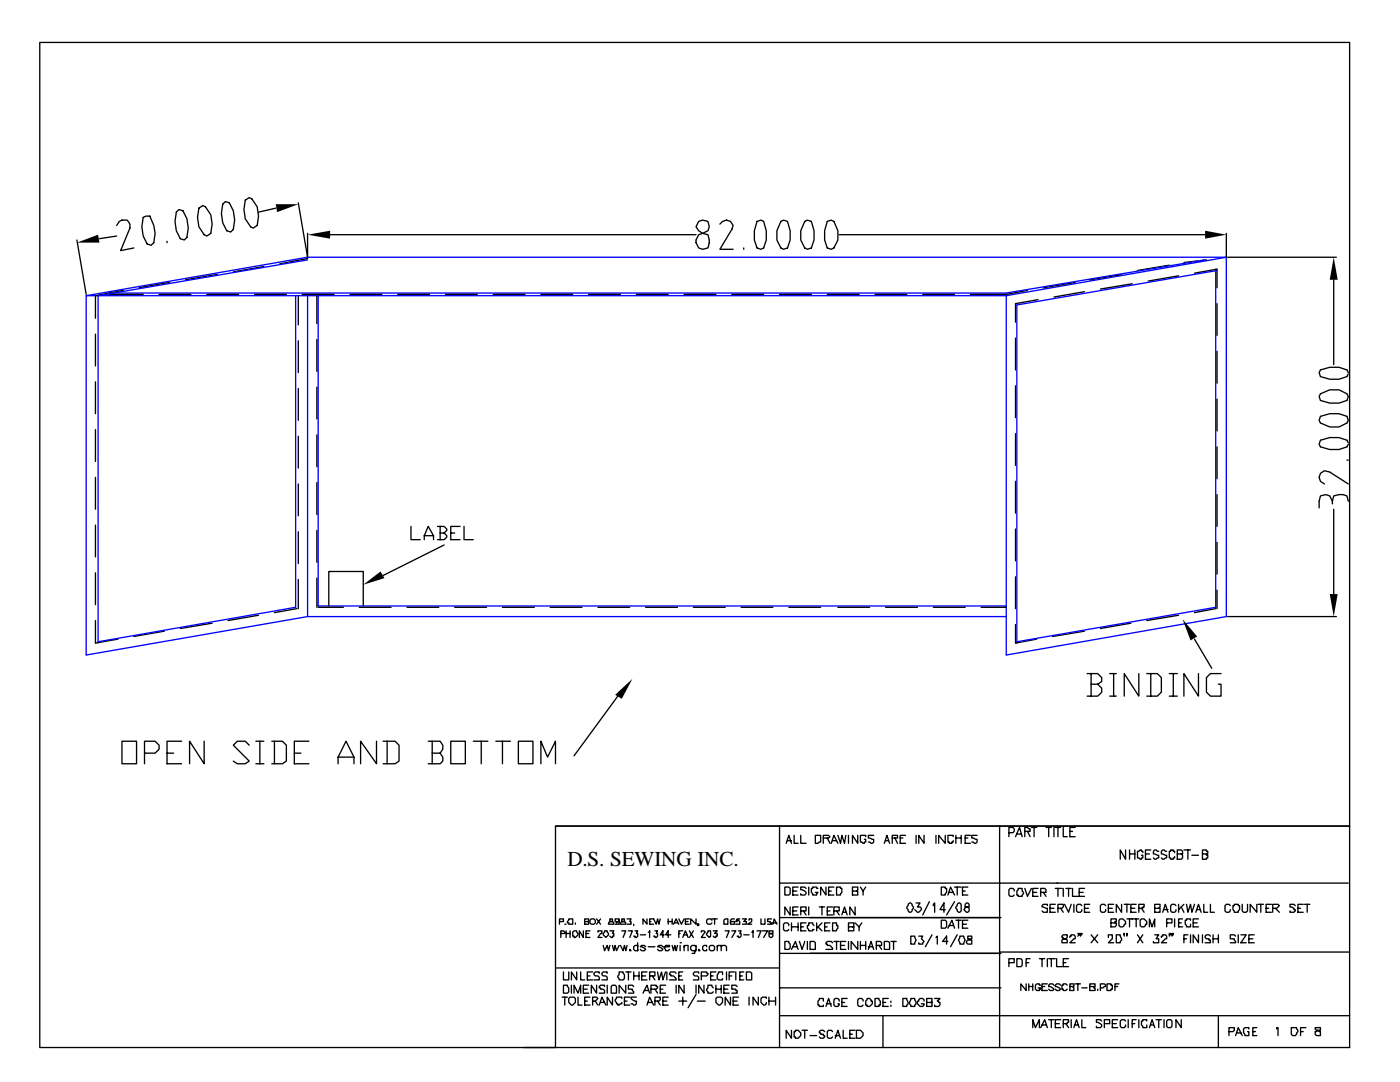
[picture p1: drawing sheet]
<svg xmlns="http://www.w3.org/2000/svg" width="279mm" height="216mm" viewBox="0 0 279 216" stroke-linecap="round" stroke-linejoin="round" font-family="sans-serif">
<defs><g id="words">
<text font-size="4.2" x="113.2" y="172.8">D.S. SEWING INC.</text>
</g></defs>
<path d="M17.2 59h183.6M59 59v62.2l-39.4 6.9M61.4 59v64M61.4 51.9l-41.8 7.1v69.3M63.5 59v61.9h137.3M200.8 59l43.9-7.7v71.7l-43.9 7.7zM240.5 51.9l-39.7 6.6h-179.1M242.6 53.7v67.5l-39.7 6.9M242.9 54l-40 6.9v67.4M244.7 51.3h-183.3l-44.2 7.7v71.7l44.2-7.7h139.4" fill="none" stroke="#00f" stroke-width=".26"/>
<g fill="none" stroke="#000" stroke-width=".26">
<path d="M7.9 8.5h261.4v156.3h-158.4v44.2h-103zM48.9 40l.8-.6 .6 .3 1 1.6 .3 1.8-.3 1.9-.8 .5-.5-.3-1.1-1.5-.2-1.9zM15.3 47.9l1.9 10.8M21.4 58.7h7.2M23.3 45l.5-.8 .5-.3h1.1l.5 .8v.8l-1.8 4.5 2.6-.5M23.3 47.1l-3.5 .5M24.6 57.9l-5.5 1.1v4.5M28.6 43.4l.5-.3h.8l.8 1.9 .3 1.6-.3 1.8-.5 .5-.8-.2-.8-1.6-.3-1.9zM31.8 58.7h6.3M33.3 48.2v.2M33.9 56.4l-6.1 1M35.7 41.8l.8 .3 .8 1.6 .3 1.8-.3 1.9-.5 .5-.8-.3-.8-1.6-.3-1.8 .3-1.9z"/>
<path d="M39.7 41.5l.8-.5 .5 .3 1.1 1.6 .2 1.8-.2 1.9-.8 .5-.6-.3-1-1.6-.3-1.8zM41.3 58.7h6.3M43.4 54.8l-6.4 1M45 40.2l.8 .3 .8 1.6 .2 1.8-.2 1.9-.6 .5-.8-.3-.8-1.6-.2-1.8 .2-1.9zM50.8 58.7h6.4M52.7 53.2l-6.1 1M55 41.5l-3.4 .8M59.5 59v5.8M59.5 40.5l1.9 10.8v-4.7M60.3 58.7h6.4M61.4 51.6l-5.6 1.1M63.2 59v5.6"/>
<path d="M65.9 46.8h73M69.8 58.7h6.4M79.4 58.7h6.3M88.9 58.7h6.3M98.4 58.7h6.4M107.9 58.7h6.4M117.5 58.7h6.3M127 58.7h6.3M136.5 58.7h6.4M139.4 44.2l.8-.3 1.1 .3 .3 1-.3 .8-1.1 .6-.8-.6-.5-.8zM139.4 46.8l.8-.2 1.1 .2 .3 1.1-.3 1.6-1.1 .2-.8-.2-.5-1.1v-.5zM143.7 44.7l.5-.5 .8-.3 .8 .3 .5 .8-.3 .8-2.3 3.9h2.6"/>
<path d="M146 58.7h6.4M148.4 49.5v.2M151.1 44.2l.8-.3 .5 .3 .5 1.8v1.9l-.5 1.6-.5 .2-.8-.2-.6-1.6v-1.9zM155.6 58.7h6.3M155.8 44.2l.6-.3 .8 .3 .5 1.8v1.9l-.5 1.6-.8 .2-.6-.2-.8-1.6v-1.9zM160.6 44.2l.5-.3 .8 .3 .6 1.8v1.9l-.6 1.6-.8 .2-.5-.2-.8-1.6v-1.9zM165.1 44.2l.8-.3 .5 .3 .8 1.8v1.9l-.8 1.6-.5 .2-.8-.2-.5-1.6v-1.9zM165.1 58.7h6.3M167.5 46.8h73M174.6 58.7h6.4M184.1 58.7h6.4M205.1 57.9l-4.3 .8h-7.1"/>
<path d="M207.2 59.8l-4.5 .8v3.7M214.6 56.4l-6.4 1M216.4 58.2l-6.1 1.1M223.8 54.8l-6.3 1M226 56.6l-6.4 1.1M233.4 52.9l-6.4 1.1M235.2 55l-6.1 1.1M238.4 54.5l4.5-.8v3.7M240.8 51.9l-4.5 .5M244.7 46.6v4.7M245 51.3h21.7M266.2 55.8v17"/>
<path d="M19.1 66.7v6.3M19.1 76.2v6.3M59.5 68v6.3M59.5 77.5v6.4M63.2 67.7v6.4M63.2 77.3v6.3M202.7 67.5v6.3M202.7 77v6.3M242.9 60.6v6.3M242.9 70.1v6.4M242.9 79.6v6.4M263.5 78.6l1.9-.8h1.8l1.6 .8 .3 .5-.3 .8-1.6 .5h-1.8l-1.9-.5-.2-.8z"/>
<path d="M269.1 74.3l-.3-.5-1.6-.5h-1.8l-1.9 .5-.2 .5 .2 .8 1.9 .6h1.8l1.6-.6 .3-.5M19.1 85.7v6.4M19.1 95.2v6.4M59.5 87v6.4M59.5 96.6v6.3M63.2 86.8v6.3M63.2 96.3v6.4M202.7 86.5v6.4M202.7 96v6.4M242.9 89.2v6.3M242.9 98.7v6.3M263.5 83.1l1.9-.6h1.8l1.6 .6 .3 .8-.3 .5-1.6 .8h-1.8l-1.9-.8-.2-.5z"/>
<path d="M264.3 96.6l-.8-.6-.2-.8 .2-.7 .8-.6 1.1 .3 3.7 2.4M268.8 91.8h.3M269.1 88.4l-.3-.6-1.6-.5h-1.8l-1.9 .5-.2 .8 .2 .6 1.9 .5h1.8l1.6-.5 .3-.6M19.1 104.8v6.3M19.1 114.3v6.3M59.5 106.1v6.3M59.5 115.6v5.8M63.2 105.8v6.4M63.2 115.4v5.8M82 105v2.7h1.9M84.7 107.7v-.8l.8-1.9 1 1.9v.8M84.7 106.9h1.8"/>
<path d="M87.3 105h1.3l.6 .6v.2l-.6 .6M87.8 106.4h.8l.6 .5v.3l-.6 .5h-1.3M87.8 105v2.7M88.6 108.7l-12.1 6.1M90 106.4h.8M91.8 105h-1.8v2.7h1.8M92.6 105v2.7h1.9M202.7 105.6v6.3M202.7 115.1v6.3M242.9 108.2v6.4M242.9 117.7v3.7M265.9 100l-.5-1-.8-.3-1.1 .3-.2 1v1.3"/>
<path d="M265.9 100l.3-1 1-.3h.8l.8 .3 .3 1M265.9 100v.5M266.2 101.6v16.9M19.1 123.8v4.5l4.4-.8M32.8 125.9l-6.1 1.1M42.3 124.4l-6.3 1M51.6 122.8l-6.1 1M59.3 121.4l-4.5 .8M63.5 121.2h5M65.6 120.9v-6.9h6.9v6.9M71.7 121.2h6.4M81.2 121.2h6.4"/>
<path d="M90.8 121.2h6.3M100.3 121.2h6.3M109.8 121.2h6.4M119.3 121.2h6.4M123.3 138.9l-8.7 11.9M128.9 121.2h6.3M138.4 121.2h6.3M147.9 121.2h6.4M157.4 121.2h6.4M167.2 121.2h6.4M176.7 121.2h6.4M186.3 121.2h6.3"/>
<path d="M195.8 121.2h5M202.7 124.6v3.7l4.2-.8M216.4 125.9l-6.3 1.1M217 134.4h2.1l.8 .8v.8l-.8 .5M217.8 136.5h1.3l.8 .8v.8l-.8 .8h-2.1M217.8 134.4v4.5M221.5 134.4h1.3M221.5 138.9h1.3M222.2 134.4v4.5M225.7 124.4l-6.1 1M227.3 134.4v4.5l-2.9-4.5v4.5M228.9 134.4h2.1l.8 .8v2.9l-.8 .8h-2.1"/>
<path d="M229.7 134.4v4.5M233.4 134.4h1.5M233.4 138.9h1.5M234.2 134.4v4.5M235.2 122.8l-6.3 1M238.4 127.5l3.4 5.8M239.2 134.4v4.5l-2.9-4.5v4.5M242.6 121.4l-4.2 .8M243.7 134.4h-2.1l-.8 .8v2.9l.8 .8h2.1v-2.4h-.5M245 123h21.7M24.3 147.9h3v4.5h-3zM28.8 150.3h2.2l.8-.8v-.8l-.8-.8h-2.2v4.5"/>
<path d="M33.3 150.3h1.4M36.2 147.9h-2.9v4.5h2.9M40.7 147.9v4.5l-2.9-4.5v4.5M49.7 148.7l-.8-.8h-1.5l-.8 .8 3.1 3.2-.8 .5h-1.5l-.8-.5M51.1 152.4h1.6M51.1 147.9h1.6M51.9 147.9v4.5M54.2 147.9h2.2l.8 .8v3.2l-.8 .5h-2.2M54.8 147.9v4.5M58.7 150.3h1.4M61.6 147.9h-2.9v4.5h2.9M67.5 152.4v-1.3l1.6-3.2 1.5 3.2v1.3"/>
<path d="M67.5 151.1h3.1M75.1 147.9v4.5l-3.1-4.5v4.5M76.5 147.9h2.3l.8 .8v3.2l-.8 .5h-2.3M77.3 147.9v4.5M85.5 147.9h2.3l.6 .8v.8l-.6 .8M86.3 150.3h1.5l.6 .8v.8l-.6 .5h-2.3M86.3 147.9v4.5M90 147.9h2.9v4.5h-2.9zM94.5 147.9h2.9M96 147.9v4.5M99 147.9h2.9M100.3 147.9v4.5"/>
<path d="M103.5 147.9h2.9v4.5h-2.9zM107.9 152.4v-4.5l1.4 3.2 1.6-3.2v4.5M110.9 164.8h158.4v44.2h-164.8M155.6 164.8v44.2M156.6 177h.8l.3 .3v1l-.3 .3h-.8zM156.9 168.3l.5-1.6 .6 1.6M157.2 167.7h.8M158.2 177.8h.8M158.5 166.7v1.6h.8M159.3 177h-1.1v1.6h1.1M159.8 166.7v1.6h1.1M160.9 177.3l-.3-.3h-.8v.5h.3l.8 .6v.2l-.3 .3h-.8v-.3"/>
<path d="M161.4 177v1.6M162.7 166.7h1.1v1.3h-.3l-.3 .3h-.5zM163.2 177.3h-.2v-.3h-.8v.3h-.3v.8l.3 .2v.3h.8v-.3l.2-.2h-.5M164.3 167.2h1.1l.2-.2-.2-.3h-1.1v1.6M164.8 177v1.6l-1-1.6v1.6M165.1 167.2l.5 1.1M165.4 177.8h.5M165.9 168.3l.5-1.6 .8 1.6M166.2 167.7h.8M166.4 177h-1v1.6h1M167 177h.7v.3h.3v.8l-.3 .2v.3h-.7zM167.2 166.7l.5 1.6 .3-1.6 .5 1.6 .3-1.6"/>
<path d="M169.3 166.7v1.6M170.1 177.8h.8l.3-.3v-.5h-1.1v1.6h1.1v-.8h-.3M171.2 166.7v1.6l-1.1-1.6v1.6M171.7 177l.5 .8v.8M172.8 167v-.3h-1.1v1.3l.8 .3v-.3h.3v-.5h-.3M172.8 177l-.6 .8M174.4 166.7h-1.1v.5l1.1 .3v.5l-.3 .3-.8-.3M176.5 168.3l.5-1.6 .5 1.6M176.7 167.7h.6M178.1 167.2h1v-.5h-1v1.6M178.6 167.2l.5 1.1M179.7 167.2h.5"/>
<path d="M180.7 166.7h-1v1.6h1M182.8 166.7v1.6M184.4 166.7v1.6l-1-1.6v1.6M185.5 179.9l-1.4 2.7M186.8 166.7v1.6M187.9 177h.7v.3h.3v.8l-.3 .2v.3h-.7zM188.6 166.7v1.6l-1.3-1.6v1.6M189.2 178.6l.5-1.6 .8 1.6M189.4 178.1h.8M190.2 167v-.3h-1v1.3h.2v.3h.6v-.3h.2v-.3M190.5 177h1.3M190.5 179.9l-1.6 2.7"/>
<path d="M190.8 167.2h1M190.8 166.7v1.6M191 177v1.6M191.8 166.7v1.6M192.1 177.8h.5M192.6 167.2h.5M193.1 177h-1v1.6h1M193.7 166.7h-1.1v1.6h1.1M195 166.7h-1.1v.5l1.1 .3v.5l-.3 .3-.8-.3M199.5 164.8v11.4h-43.9M201.3 166.2h.8l.3-.3v-.5l-.3-.3h-.8v1.9M202.4 177.8v-.3l-.3-.2h-.5l-.3 .2v1.1l.3 .3h.5l.3-.3"/>
<path d="M202.7 167l.8-1.9 .5 1.9M202.9 166.4h.8M203.2 177.3h.8v.5l.3 .3-.3 .8h-.8v-.3h-.3v-.8l.3-.3zM204.5 177.3l.6 1.6 .7-1.6M204.5 165.9h1.1v-.5h-.3l-.2-.3h-.6v1.9M205.1 165.9l.5 1.1M205.8 165.1h1.1M206.1 178.1h.8M206.4 165.1v1.9M207.2 177.3h-1.1v1.6h1.1M207.7 178.1h1.1v-.6l-.3-.2h-.8v1.6M208.2 178.1l.6 .8"/>
<path d="M208.8 165.1h1M209.3 165.1v1.9M210.3 165.1v1.9M210.6 177.3h1.3M210.6 165.1h1.1M210.9 176.2h58.2M211.1 176.2h-11.6v32.8M211.1 165.1v1.9M211.1 177.3v1.6M212.2 165.1v1.9h.8M212.2 177.3v1.6M212.7 177.3h1.1"/>
<path d="M213.3 177.3v1.6M213.5 165.9h.5M214 177.3v1.6h1.1M214.6 165.1h-1.1v1.9h1.1M215.4 178.1h.8M216.4 177.3h-1v1.6h1M224.6 169.6v1.8l-1-1.8v1.8M225.4 169.6v1.8M225.4 170.4h1.1M226.5 169.6v1.8M228.1 170.1v-.2h-.3v-.3l-.8 .3v1.3l.8 .2v-.2h.3v-.5h-.3M228.6 170.4h.8"/>
<path d="M229.7 169.6h-1.1v1.8h1.1M231.2 169.9h-.2l-.3-.3h-.2l-.3 .3v.5l1 .3v.5h-.2l-.3 .2h-.2l-.3-.2M232.8 169.9h-.2l-.3-.3h-.3l-.2 .3v.5l1 .3v.5h-.2l-.3 .2h-.3l-.2-.2M234.4 170.1v-.2h-.2v-.3h-.6v.3h-.2v1.3h.2v.2h.6v-.2h.2v-.3M234.9 170.4h1.1v-.5l-.3-.3h-.8v1.8h.8l.3-.2v-.5l-.3-.3M236.3 169.6h1.3M237.1 169.6v1.8M237.9 170.7h1.3M240 170.4h1v-.5h-.2v-.3h-.8v1.8h.8v-.2h.2v-.5h-.2v-.3M110.9 193.1h44.7M111.7 183.9h.7v-.5h-.7v1M111.9 186.3h.8v-.3l-.3-.3h-.5v1.4"/>
<path d="M112.2 199h1M112.4 196.6h.8v.2l.3 .3v.8l-.3 .3h-.8zM112.4 193.9v1.6h1.1v-1.6M112.7 184.4h.3zM112.7 199v1.6M113 185.7v1.4M113 186.3h.8M113.5 199.2a.94 .94 0 0 1 1.3 0v.8l-.5 .6h-.3l-.5-.6zM113.5 183.4h.8v1h-.8v-.3h-.3zM113.8 185.7v1.4M114 196.6v1.6M114.3 186l.3-.3h.5l.3 .8-.6 .6h-.2v-.3h-.3z"/>
<path d="M114.6 198.2v-1.6l.8 1.6 .5-1.6v1.6M114.8 184.1v.3M115.1 193.9v1.6l-1.1-1.6v1.6M115.4 199v1.6h.8M115.9 193.9v1.6h.8M116.4 185.7v1.4l-.8-1.4v1.4M116.4 197.4h.8M116.7 183.9h.8v-.5h-.8v1h.8v-.5h-.3M116.7 199.8h.5M116.9 186.3h.6M117.2 194.7h.5M117.5 196.6h-1.1v1.6h1.1"/>
<path d="M117.7 183.6a.66 .66 0 0 1 1.1 0v.5l-.3 .3h-.5l-.3-.3zM117.7 199h-1v1.6h1M117.7 185.7h-.8v1.4h.8M118.3 199.8h.5l.5-.6-.2-.2h-.8v1.6M118.3 193.9h-1.1v1.6h1.1M118.8 199.8l.5 .8M119.1 196.6v1.6l-1.1-1.6v1.6M119.1 183.4l.8 1M119.3 186v-.3h.8v.6h-.2l-.6 .8h.8M119.6 194.2v-.3h-.8l-.3 .3v.3l.3 .2h.5l.3 .3v.5h-1.1M119.9 183.4l-.8 1M120.4 188.6l.3 1.1 .5-1.1 .2 1.1 .3-1.1"/>
<path d="M120.7 185.7h.5v.3l.2 .3v.2l-.5 .6-.5-.6zM120.7 196.8v-.2h-.8l-.3 .2v.3h.3v.3h.5l.3 .2v.6h-1.1M121.2 194.2v-.3h-.8l-.3 .3v.3l.3 .2h.5l.3 .3v.5h-1.1M121.2 196.6v1.6M121.7 183.4v.5h.5l.3 .2v.3h-1.1v-.3l.3-.2h.5v-.5zM121.7 185.7h.8l-.3 .6h.3v.5h-.3v.3h-.2l-.3-.3M122 196.8l.2-.2h.6l.2 .2v1.4h-1zM122.2 199v1.6l-1-1.6v1.6M122.2 188.6l.3 1.1 .3-1.1 .2 1.1 .6-1.1M123.6 193.9h.8v.3l.2 .3v.8l-.2 .2h-.8v-.2l-.3-.3v-.3l.3-.2zM123.6 183.6v.3h-.3l-.3 .2v-.2h-.2v-.5h.8v1h-.8M123.8 188.6l.6 1.1 .2-1.1 .3 1.1 .2-1.1"/>
<path d="M124.1 183.4v.5h.5l.3 .2v.3h-1.1v-.3l.3-.2h.5v-.5zM124.1 199.2v-.2h-1.1v.2l-.2 .3v.3l.2 .2v.3h.3v.3l.8-.3v-.3M124.1 185.7h.8l-.5 1.4M124.6 199.8h.5M124.9 196.6v1.6l-1.3-1.6v1.6M124.9 193.9h1M125.1 183.4h.8l-.2 .5h.2v.5h-.8M125.4 185.7h.8l-.5 1.4M125.4 193.9v1.6M125.7 189.4l.2 .3h-.2zM125.7 199h-1.1v1.6h1.1M126.5 196.8l-.3-.2h-.8v.8h.8v.2l.3 .3v.3h-1.1"/>
<path d="M126.5 194.7h1M126.5 184.4v.3M126.5 193.9v1.6M126.7 185.7h.6l-.3 .6h.3v.5l-.3 .3h-.3v-.3h-.2M127 199h-1.1v.2l.3 .3 .8 .3v.5l-.3 .3-.8-.3M127.3 188.9v-.3h-.6l-.2 .3v.5l.2 .3h.6v-.3M127.3 188.1v1.6M127.5 193.9v1.6M127.8 186.5h1.1M128.1 194.7h.8M128.3 198.2l.8-1.6 .5 1.6M128.6 197.6h.8"/>
<path d="M128.9 188.9l-.3-.3h-.5l-.3 .3h.3l.8 .5-.3 .3h-.5l-.3-.3M129.1 193.9h-1v1.6h1M129.1 183.4v1l-.8-1v1M129.4 186h.2v-.3v1.4M129.4 188.9h1.3M129.6 194.7h1.1v-.8h-1.1v1.6M129.6 183.9h.3M129.9 197.4h1.1l.2-.3v-.3h-.2v-.2h-1.1v1.6M130.2 194.7l.5 .8M130.7 199.8h.8l.3-.3v-.5h-1.1v1.6M130.7 185.7h.5l-.2 .6h.2v.5l-.2 .3h-.3v-.3h-.3M130.7 197.4l.5 .8"/>
<path d="M131.2 193.9l.3 1.6 .5-1.6 .3 1.6 .5-1.6M131.2 199.8l.6 .8M131.8 183.4l-.3 1-.3-1-.2 1-.6-1h-.8v1h.8M131.8 197.4h.5M132.3 188.9l-.3-.3h-.5l-.3 .3 .8 .3 .3 .2-.3 .3h-.5l-.3-.3M132.3 199.8h.8M132.6 186.5h-.8l.5-.8v1.4M132.6 188.9h1v-.3h-.8v.3h-.2l.2 .8h.5l.3-.3M132.8 196.6h-1v1.6h1M133.1 193.9v1.6M133.3 199h-1v1.6h1M133.3 183.4v1"/>
<path d="M133.3 183.9h.8M133.9 186.5h-1.1l.5-.8v1.4M134.1 188.6l.3 1.1 .3-1.1 .2 1.1 .3-1.1M134.1 183.4v1M134.4 184.4l.5-1 .6 1M134.7 184.1h.5M134.9 194.2l-.2-.3h-.8l-.3 .3v.3h.3v.2h.5l.5 .6v.2h-1.3M134.9 196.6v1.6M135.5 183.4l.5 1 .5-1M135.5 199.8h1.6M135.5 194.7h.5M135.5 186.3h.2"/>
<path d="M135.7 188.1h.3zM135.7 188.6v1.1M136.3 193.9h-.8v1.6h.8M136.3 185.7h-.8v1.4M136.3 187.1l.5-1.4 .5 1.4M136.3 199v1.6M136.5 196.6v1.6l-1-1.6v1.6M136.5 188.9l.3-.3h.5v1.1M136.5 186.5h.6M136.5 188.6v1.1M136.8 183.9h.5M137.6 183.4h-.8v1h.8"/>
<path d="M137.6 185.7l.8 1.4M138.4 185.7l-.8 1.4M138.9 183.4v1l-1.1-1v1M138.9 188.6v1.1l-.3 .3v.2h-.5M138.9 188.9l-.3-.3h-.5l-.3 .3v.5l.3 .3h.5l.3-.3M138.9 196.6v1.6M138.9 198.4l-1.6 2.7M139.2 199.8h1.6M139.4 189.4l.3 .3h-.3zM139.4 194.2v-.3h-.8l-.2 .3v.3l.2 .2h.6l.2 .3v.5h-1M139.4 184.4h-.2h.2v.3h-.2M140 194.7h1l.3-.2v-.3h-.3v-.3h-1v1.6"/>
<path d="M140 186v-.3h.5l.3 .3-.8 1.1h.8M140.5 196.6v1.6l-1.1-1.6v1.6M141 188.9v-.3h-.5l-.3 .3v.5l.3 .3h.5v-.3M141.3 185.7h.5v1.1l-.2 .3-.6-.6zM141.6 188.9a.66 .66 0 0 1 1 0v.5l-.3 .3h-.5l-.2-.3zM141.8 194.7h.5M142.1 183.6l-.3-.2h-.5l-.3 .2v.5l.3 .3h.5l.3-.3M142.1 183.4h1M142.3 197.1l-.2-.3v-.2h-.8v.5l-.3 .3 .3 .8h.8l.2-.3M142.3 185.7h.8l-.5 .6h.5v.5h-.2v.3h-.3l-.3-.3M142.6 183.4v1M142.9 193.9h-1.1v1.6h1.1"/>
<path d="M142.9 197.4h1M142.9 196.6v1.6M143.1 199h.8l.3 .2v.8l-.5 .6h-.3l-.5-.6v-.8zM143.1 188.9l.3-.3h.5v1.1M143.1 188.6v1.1M143.9 188.9l.3-.3h.5l.3 .3v.8M143.9 196.6v1.6M144.2 194.5v-.6h-.8v.3l-.3 .3v.8l.3 .2h.8v-.2M144.5 183.6l.2-.2h.6v1h-.8zM144.5 197.4h.8M144.7 185.7h.8l-.5 1.4M145 193.9v1.6"/>
<path d="M145.5 196.6h-1v1.6h1M145.5 194.7h.5M145.8 199v1.6l-1.1-1.6v1.6M146 185.7h.8l-.8 1.4M146.3 199.8h.8M146.6 193.9h-1.1v1.6M146.6 183.4h-.6l-.2 .2v.8h.8v-.5h-.8v.2M146.8 193.9v1.6M147.1 196.8l-.3-.2h-.8v.8h.8v.2h.3v.6h-1.1M147.4 199h-1.1v1.6h1.1M147.4 185.7h.5l-.3 .6h.3v.5l-.3 .3h-.2v-.3h-.3M147.6 183.4h-.5l-.3 .5h.3v-.3h.3l.2 .3v.5h-.8"/>
<path d="M147.6 194.7h.6M148.2 183.4h.8l-.6 .5h.6v.5h-.8M148.4 193.9h-.8v1.6h.8M148.4 186.5h1.1M149 193.9h.8l.2 .3v1.3h-1zM149.5 183.6v-.2h.5v.5l-.8 .5h.8M149.5 199v1.6M150 186h.3v-.3v1.4M151.1 185.7h.8l-.6 1.4M151.3 199v1.6l-1-1.6v1.6M151.9 183.4v1h.8v-1M152.1 185.7h1.1l-.8 1.4"/>
<path d="M152.9 199.2v-.2h-.8l-.2 .2v.8l.5 .6h.3l.2-.3v-.3M153.5 185.7v.6h.5l.3 .2v.3l-.3 .3h-.3l-.2-.3v-.3l.2-.2h.6v-.6zM153.5 199.8h1.3M153.5 199v1.6M154 183.4h-.8v.5h.5v.2h.3v.3h-.8M154.3 184.4l.2-1 .5 1M154.3 184.1h.7M154.8 199v1.6M155.6 183.1h44.2M155.6 190.2h44.2M155.6 197.1h44.2M156.6 187.9h.8v.2l.3 .3v.8l-.3 .2h-.8z"/>
<path d="M157.4 184.7v-.3l-.2-.3h-.6l-.2 .3v1.1l.2 .2h.6l.2-.2M157.7 181v1.6l-1.1-1.6v1.6M158 189.4l.8-1.5 .5 1.5M158 184.1v1.6M158 184.9h1.3M158.2 181.8h.8M158.2 188.9h.8M159.3 181h-1.1v1.6h1.1M159.3 184.1v1.6M159.5 187.9l.6 1.5 .5-1.5M159.8 181.8h1.1v-.8h-1.1v1.6M159.8 184.9h.5"/>
<path d="M160.3 181.8l.6 .8M160.9 184.1h-1.1v1.6h1.1M161.1 187.9v1.5M161.4 181v1.6M161.7 187.9h.8l.2 .2v1.3h-1zM162.5 184.7l-.3-.3v-.3h-.8v.6h-.3v.5l.3 .3v.2h.8v-.2h.3M163 184.1v1.6M163.2 184.9l.8 .8M163.5 181h1.1M164 181v1.6M164 184.1l-1 1.1M164.3 199.8v-.6h-.8v.3l-.3 .3v.8h.3v.2h.8v-.2"/>
<path d="M164.6 184.9h.5M165.1 181.8h.5M165.6 184.1h-1v1.6h1M166.2 184.1h.8v.6h.2v.5l-.2 .3v.2h-.8zM166.2 181h-1.1v1.6h1.1M166.2 188.1l-.3-.2h-.8l-.3 .2v.3h.3v.2h.5l.6 .6v.2h-1.4M166.4 181.8h1.1v-.8h-1.1v1.6M166.4 187.9h1.1M167 181.8l.5 .8M167 187.9v1.5M167.5 199.8v-.3l-.3-.3h-.5l-.3 .3v1.1l.3 .2h.5l.3-.2v-.3h-.3M167.7 188.6h.8"/>
<path d="M168 182.6l.5-1.6 .6 1.6M168.3 182h.5M168.8 187.9h-1.1v1.5h1.1M169.1 199.2h-1.1v1.6h1.1M169.3 184.9h1.1v-.8h-1.1v1.6h1.1v-.8h-.3M169.3 187.9v1.5M170.7 181v1.6l-1.1-1.6v1.6M170.7 184.1l.7 .8v.8M171.2 187.9v1.5l-1.3-1.5v1.5M171.7 188.6h1.1M171.7 187.9v1.5M172 184.1l-.6 .8"/>
<path d="M172.2 199.8v-.3l-.2-.3h-.6l-.2 .3v1.1l.2 .2h.6l.2-.2M172.8 187.9v1.5M173 199.2h.6l.2 .3v.3h.3v.5l-.5 .5h-.6v-.2h-.2v-.8l.2-.3zM173.3 189.4l.5-1.5 .6 1.5M173.3 188.9h.8M174.6 199.2h.8v.3l.3 .3v.8h-.3v.2h-.8zM174.9 188.6h1v-.5l-.2-.2h-.8v1.5M175.4 188.6l.5 .8M176.5 187.9h.8l.2 .2v1.3h-1zM177.3 199.2h-1.1v1.6h1.1M177.8 199.8v.2zM177.8 187.9h1.1"/>
<path d="M178.3 187.9v1.5M180.2 199.2h.8l.2 .8-.2 .8h-.8zM181.2 180.4l.3-.2h.3l.5 .8v.2l-.5 .8h-.3l-.3-.2v-.3l-.2-.3zM181.8 199.2h.8l.2 .8-.2 .8h-.8v-.2l-.3-.3zM181.8 186.8h.8l.2 .8-.2 .8h-.8zM182.8 180.2h.8l-.5 .8h.5l.3 .2v.3l-.5 .5h-.3l-.5-.5M183.4 186.8h.7l-.2 .5 .5 .6-.3 .2v.3h-.7v-.3M184.4 199.8v-.3l-.3-.3h-.5l-.2 .3v.3h-.3v.5l.5 .5h.5l.3-.2v-.3h-.5M186 186.5l-1.3 2.4M186.3 180.7v-.3l.2-.2v1.8M186.5 199.2h1.1l-.5 .6h.2v.2h.3v.6l-.3 .2h-.8v-.2M186.8 187.1l.3-.3v1.6"/>
<path d="M187.9 183.6h.7l.3 .3v1l-.3 .3h-.7zM188.6 181.5h-1l.8-1.3v1.8M189.2 185.2l.8-1.6 .5 1.6M189.2 187.9h-1.1l.8-1.1v1.6M189.4 184.7h.8M190.8 183.6h1M191 180.4l.3-.2h.3l.2 .2v1.4l-.2 .2h-.3l-.3-.2v-.3l-.2-.3zM191 186.5l-1.3 2.4M191.3 183.6v1.6M191.6 186.8h.8l.2 .8-.2 .8h-.8l-.3-.8zM192.1 184.4h.8M192.9 180.2l-.3 .2v.6h.5l.3 .2v.6l-.3 .2h-.2l-.5-.5 .2-.3v-.2h.8v-.6l-.3-.2z"/>
<path d="M193.1 186.8v.5l.8 .3v.8h-.8l-.2-.3v-.2l.2-.3 .8-.3v-.5zM193.1 183.6h-1v1.6h1M199.5 190h69.8M201.3 192.1h1.1v-.8h-1.1v1.6M202.9 191.3h.8l.3 .3v1l-.3 .3h-.8zM204.8 196.3v1.3l-1.1-1.3v1.3M204.8 192.1h.5M205.3 196.3v1.3M205.3 196.8h.8M205.6 191.3h-.8v1.6M206.1 196.3v1.3M207.4 191.3h1.1"/>
<path d="M207.7 196.6h-.3v-.3h-.5l-.3 .3v.8l.3 .2h.5v-.2h.3v-.3h-.5M208 191.3v1.6M208 196.8h.5M209 196.3h-1v1.3h1M209 180.7v-.3h-.8l-.2 .3v.3l1 .2v.8h-.8l-.2-.2M209 191.3v1.6M209.3 191.3h1.3M209.5 181.2h.8M209.8 191.3v1.6M210.3 196.6l-.2-.3h-.6l-.2 .3v.2h.2l.8 .6-.2 .2h-.6l-.2-.2M210.6 180.4h-1.1v1.6h1.1M210.9 191.3v1.6h1"/>
<path d="M211.1 181.2h.8l.3-.2v-.6h-1.1v1.6M211.7 196.6l-.3-.3h-.5l-.3 .3v.2h.3l.8 .6-.3 .2h-.5l-.3-.2M211.7 181.2l.5 .8M212.2 186.5l-.3 .3v.3h.3v.2h.5l.3 .3v.5h-1.1v-.5l.3-.3h.5l.3-.2v-.6zM212.2 192.1h.5M212.5 180.4l.8 1.6 .5-1.6M213 196.6l-.3-.3h-.5v.3h-.3v.8h.3v.2h.5l.3-.2M213.3 191.3h-1.1v1.6h1.1M213.5 196.8h.8v-.5h-.8v1.3h.8v-.5l-.3-.3M213.5 187.1v-.3h.3v-.3h.5l.3 .3v.5h-.3l-.8 .8h1.1M214.3 180.4v1.6M214.6 196.3h1"/>
<path d="M215.1 196.3v1.3M215.4 186.3v.2l-.3-.2h.3v.2l-.3 .3M215.9 186.3l-.3 .2v-.2h.3v.2h-.3v.3M215.9 180.7l-.3-.3h-.5l-.3 .3v1.1l.3 .2h.5l.3-.2v-.3M215.9 197.1h1.1M216.4 181.2h.8M217.5 196.8h1v-.5h-1v1.3h1v-.5h-.2v-.3M217.5 180.4h-1.1v1.6h1.1M217.8 186.5l1.3 1.6M219.1 197.4v.2M219.1 186.5l-1.3 1.6M219.6 197.1h.5l.3-.3h.3v-.2l-.3-.3h-.8v1.3"/>
<path d="M220.7 180.7l-.3-.3h-.5l-.3 .3v1.1l.3 .2h.5l.3-.2v-.3M220.9 196.3h.8v.3h.3v.8h-.3v.2h-.8zM221.2 187.1v-.6h.8v.8l-.8 .8h1M221.2 181.2h.8M221.7 184.1h.8v-.2h.3v-.5h-1.1v1.5h.8l.3-.2v-.6h-.3M222.2 180.4h-1v1.6h1M222.5 196.8h.5M222.8 186.5h.8l.2 .8-.2 .8h-.8zM223.3 183.6l.3-.2h.5l.5 .5v.5h-.2v.3l-.3 .2h-.5l-.3-.2zM223.3 196.3h-.8v1.3M223.8 180.4v1.6l-1-1.6v1.6M224.4 186.3v.5"/>
<path d="M224.4 180.4h1M224.9 186.3v.5M224.9 183.4h2.4M224.9 180.4v1.6M225.4 183.4v1.5M225.7 181.2h.8M226.7 180.4h-1v1.6h1M226.7 183.4v1.5M227 186.5l1.1 1.6M227.3 181.2h.8v-.2h.2v-.6h-1v1.6M227.5 183.6l.3-.2h.5l.6 .5v.5h-.3v.3l-.3 .2h-.5l-.3-.2zM227.8 181.2l.5 .8"/>
<path d="M228.1 186.5l-1.1 1.6M229.4 184.9v-1.5l.5 1.5 .6-1.5v1.5M230.5 186.5h.7l-.5 .8h.5v.8h-1v-.2M230.5 181.2h.7l.3-.2v-.6h-1v1.6h1v-.8h-.3M231.8 187.1v-.3h.2v-.3h.6l.2 .3v.5h-.2l-.8 .8h1M232 182l.6-1.6 .5 1.6M232.3 181.5h.8M232.8 184.1h1.1v-.7h-1.1v1.5M233.6 186.3l-.2 .2v-.2h.2v.2h-.2v.3M234.2 186.3l-.3 .2v-.2h.3v.2h-.3v.3M234.4 183.4v1.5M234.7 180.7l-.3-.3h-.5l-.3 .3v1.1l.3 .2h.5l.3-.2v-.3"/>
<path d="M235.2 184.1h.5M235.2 180.4v1.6M235.7 181l.6 1M236 183.4h-.8v1.5h.8M236.3 187.3h.5M236.3 180.4l-1.1 1.1M236.8 180.4l.3 1.6 .5-1.6 .3 1.6 .5-1.6M237.1 186.5h-.8v1.6M237.6 183.6v-.2h-.8v.2h-.3v.8l.3 .3v.2h.8v-.5M237.6 186.5v1.6M238.1 184.1h.8M238.7 182l.5-1.6 .5 1.6"/>
<path d="M238.9 181.5h.5M239.2 183.4h-1.1v1.5h1.1M239.2 186.5v1.6l-1.1-1.6v1.6M240 186.5v1.6M240.2 180.4v1.6h.8M241.6 186.8l-.3-.3h-.5l-.3 .3v.3l.3 .2h.5v.3h.3v.5h-1.1M241.6 180.4v1.6h.8M242.1 187.3h1.1M242.1 186.5v1.6M243.2 186.5v1.6M245.5 180.7l-.2-.3h-.6l-.2 .3v1.1l.2 .2h.6l.2-.2v-.3M246.1 180.7h.2v-.3h.8v.3h.3v.8l-.3 .3v.2h-.8v-.2l-.2-.3z"/>
<path d="M246.6 186.8l-.3-.3h-.8v.8h.8v.3l.3 .3v.2h-1.1M247.1 186.5v1.6M247.6 186.5h1.1l-1.1 1.6h1.1M247.9 180.4v1.4l.3 .2h.5l.3-.2v-1.4M249.2 187.3h.8M250.3 186.5h-1.1v1.6h1.1M250.8 180.4v1.6l-1.3-1.6v1.6M251.1 180.4h1M251.6 180.4v1.6M252.7 181.2h.5M253.7 180.4h-1v1.6h1M254 181.2h.8l.5-.5-.2-.3h-1.1v1.6"/>
<path d="M254.5 181.2l.8 .8M258.5 180.7l-.3-.3h-.8v.6h.3l.5 .2v.3h.3v.3l-.3 .2h-.8v-.2M259 181.2h.6M260.1 180.4h-1.1v1.6h1.1M260.3 180.4h1.1M260.9 180.4v1.6M119.6 200.6l.5-1.6 .8 1.6M119.9 200h.8M129.1 200.6l.5-1.6 .8 1.6M129.4 200h.8M155.6 202.7h113.7M158 205.6v1.6l-1.1-1.6v1.6"/>
<path d="M158.5 205.8h.3v-.2h.5l.5 .5v.5l-.5 .6h-.5v-.3h-.3zM160.1 205.6h1M160.6 205.6v1.6M161.7 206.6h1.3M164.6 205.8l-.3-.2h-.5l-.3 .2v.3h.3v.3h.5v.2h.3v.3l-.3 .3h-.5l-.3-.3M164.8 200.8l.6-1.6 .5 1.6M165.1 200.3h.8M166.2 205.8l-.3-.2h-.5l-.3 .2v1.1l.3 .3h.5l.3-.3M166.7 207.2l.5-1.6 .5 1.6M166.7 206.6h.8M168 200h.5M168.3 205.6v1.6h.8"/>
<path d="M169.6 206.4h.5M170.7 205.6h-1.1v1.6h1.1M170.9 205.6h.8l.5 .5v.5l-.5 .6h-.8zM176.2 202.7v6.3M176.2 200h.5M177.8 200.6v.2M184.9 200h1.1v-.8h-1.1v1.6h1.1v-.8h-.3M206.1 205.1v-1.6l.5 1.6 .8-1.6v1.6M207.7 205.1l.8-1.6 .5 1.6M208 204.5h.8M209.3 203.5h1M209.8 203.5v1.6"/>
<path d="M210.6 204.3h.8M211.7 203.5h-1.1v1.6h1.1M212.2 204.3h.8v-.3h.3v-.5h-1.1v1.6M212.7 204.3l.6 .8M213.8 203.5v1.6M214.3 205.1l.5-1.6 .6 1.6M214.6 204.5h.5M215.9 203.5v1.6h.8M219.9 203.7l-.3-.2h-.8v.5h.3l.8 .5v.3l-.3 .3h-.8v-.3M220.4 204.3h1.1v-.8h-1.1v1.6M222 204.3h.8M223 203.5h-1v1.6h1"/>
<path d="M224.6 203.7l-.2-.2h-.6l-.2 .2v1.1l.2 .3h.6l.2-.3v-.3M225.2 203.5v1.6M226 204.3h.5M226.7 203.5h-.7v1.6M227.3 203.5v1.6M228.9 203.7v-.2h-.8v.2h-.3v.8l.3 .3v.3h.8v-.6M229.4 205.1l.5-1.6 .6 1.6M229.7 204.5h.5M230.7 203.5h1.1M231.2 203.5v1.6M232.3 203.5v1.6M232.8 203.7l.3-.2h.5l.3 .2v1.1l-.3 .3h-.5l-.3-.3z"/>
<path d="M235.7 203.5v1.6l-1-1.6v1.6M243.2 202.7v6.3M245.3 205.8h.8l.2-.2v-.5h-1v1.5M246.6 206.6l.5-1.5 .8 1.5M246.9 206.1h.7M249.2 205.3v-.2h-.8l-.2 .2v.8l.2 .3v.2h.8v-.8h-.2M250 205.8h.6M250.8 205.1h-.8v1.5h.8M254.8 205.3v-.2h.3v1.5M257.7 205.1h1.1v.2l.2 .3v.2l-.5 .8h-.5l-.3-.2zM259.6 205.8h.5M260.6 205.1h-1v1.5"/>
<path d="M262.5 205.1v.2l.2 .3 .8 .2v.8h-.8l-.2-.2v-.6h.2l.3-.2h.5v-.5z"/>
</g>
<path d="M15.3 48.4l4.3-1.6 .2 1.6zM55 40.7h4.5l-4.2 1.6zM61.4 46.8l4.5-.8v1.6zM240.5 46l4.2 .8-4.2 .8zM266.2 51.3l.8 4.5h-1.6zM72.5 116.7l3.4-2.7 .8 1.4zM265.4 118.5h1.6l-.8 4.5zM122.8 138.6l3.4-3.1-2.1 3.9zM236 123.6l2.9 3.4-1.3 .8z" fill="#000"/>
<use href="#words"/>
</svg>
